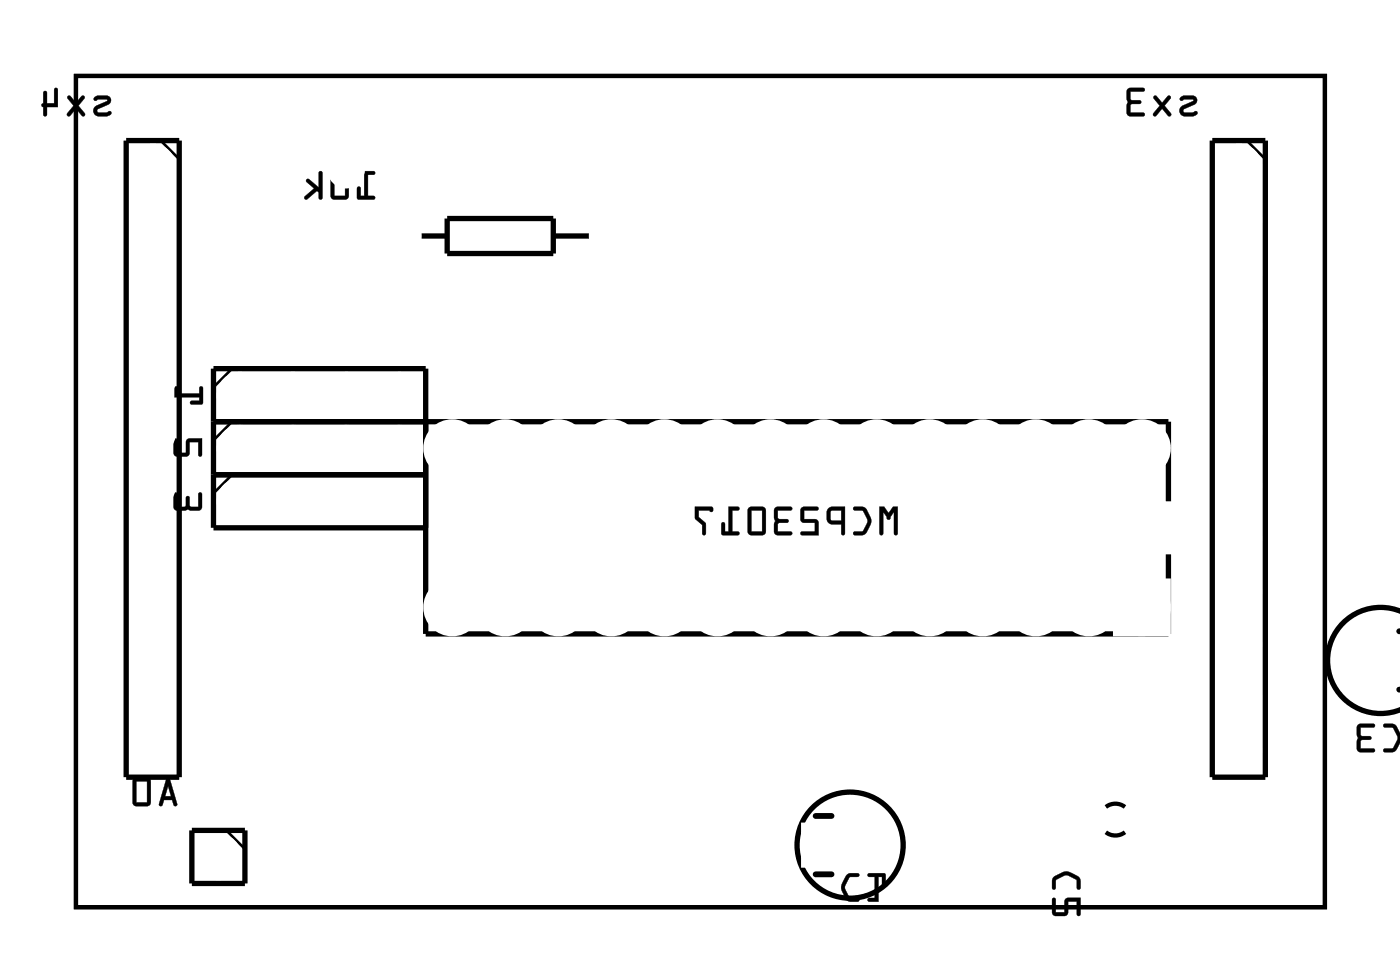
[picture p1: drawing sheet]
<svg xmlns="http://www.w3.org/2000/svg" width="67mm" height="47mm" viewBox="0 0 67 47" stroke-linecap="round" stroke-linejoin="round" font-family="sans-serif">
<path d="M3.6 3.6h59.8v39.8h-59.8zM53.8 38.6a.73 .73 0 0 0-.8 0M53.8 39.9a.73 .73 0 0 1-.8 0" fill="none" stroke="#000" stroke-width=".2"/>
<g fill="#000">
<path d="M8.4 18.5l.1 .1v.2h1v-.2l.2-.1v.8h-.6l.1-.1h.3v-.2h-1.1zM8.3 23.6h.2v.7l.4-.1v-.4l.1-.1 .1 .1v.4l.4 .1v-.6l.1-.1 .1 .7-.2 .1h-.5h-.6l-.1-.1zM8.3 21h.2v.7h.4l.1-.7h.7v.8h-.2v-.6h-.4l-.1 .6h-.6l-.1-.1z"/>
<path d="M4.5 4.7a.12 .12 0 0 0 .1 .1 .12 .12 0 0 0 .1 0h.4l-.5 .3a.27 .27 0 0 0-.1 .3 .27 .27 0 0 0 .2 .2l.6-.1v-.2l-.2 .1-.4-.1v-.1l.5-.2a.22 .22 0 0 0 .1-.2 .22 .22 0 0 0-.2-.2h-.4zM3.2 4.6v.1l.3 .4-.3 .3v.1h.2l.2-.3 .3 .3h.1l.1-.1-.3-.3 .2-.4v-.1h-.1l-.3 .3-.2-.3zM2.1 4.4v.5l-.1 .1 .2 .6v-.1v-.4h.6v-.8l-.1-.1-.1 .1v.6h-.4v-.5z"/>
<path d="M4.5 4.7a.12 .12 0 0 0 .1 .1 .12 .12 0 0 0 .1 0h.4l-.5 .2a.28 .28 0 0 0-.1 .4 .28 .28 0 0 0 .2 .2l.6-.1a.12 .12 0 0 0-.1-.2 .12 .12 0 0 0-.1 .1h-.4v-.1l.6-.4v-.2l-.1-.1a.71 .71 0 0 0-.7 .1zM4.5 4.7l.2-.1h.4a.22 .22 0 0 1 .2 .2 .22 .22 0 0 1-.1 .2l-.5 .2-.1 .1 .5 .1 .2-.1v.2l-.2 .1-.5-.1-.1-.1v-.2l.6-.4h-.4a.09 .09 0 0 1-.1 0 .09 .09 0 0 1-.1-.1zM3.2 4.6v.1l.3 .4-.3 .3a.1 .1 0 0 0 0 .2 .11 .11 0 0 0 .2-.1l.2-.3 .3 .3a.1 .1 0 0 0 .1 .1 .11 .11 0 0 0 .1-.2l-.3-.3 .2-.4a.1 .1 0 0 0 0-.1 .1 .1 0 0 0-.1 0l-.3 .3-.2-.3zM3.3 4.6h.1l.2 .3 .3-.3h.1v.1l-.3 .4 .4 .3-.1 .1h-.1l-.3-.3-.2 .3h-.2v-.1l.3-.3-.3-.4zM2.1 4.4v.5a.09 .09 0 0 0-.1 .1 .09 .09 0 0 0 .1 .1v.4a.1 .1 0 0 0 .1 .1 .1 .1 0 0 0 .1-.1l-.1-.4h.6v-.8a.1 .1 0 0 0-.1-.1 .1 .1 0 0 0-.1 .1v.6h-.4v-.5zM2.1 4.4h.1v.6h.4v-.7l.1-.1 .1 .1v.8h-.6v.4v.1l-.2-.6h.1z"/>
<path d="M8.4 18.5l-.1 .5h1.2v.2h-.3a.1 .1 0 0 0-.1 .1 .1 .1 0 0 0 .1 .1l.5-.1v-.7a.1 .1 0 0 0-.1-.1 .1 .1 0 0 0-.1 .1v.2h-1v-.3zM8.4 18.5l.1 .1v.3h1.1v-.3l.1-.1v.8h-.6l.1-.1h.4v-.2h-1.2z"/>
<path d="M17.4 8.2v1.2h-.1v-.4l-.2-.1v.6h.8v-.1h-.3v-1h.3l.1-.2zM15.9 8.2l-.1 1.2 .2 .2 .6-.1 .1-.1v-1.1l-.2-.1zM16 8.4h.5v1h-.5zM14.7 8.6v.1l.3 .3-.4 .4v.1h.1l.5-.4 .1 .1v.3h.1v-1.3l-.1 .1v.7l-.5-.4z"/>
<path d="M17.4 8.2v1.2h-.1v-.4a.1 .1 0 0 0-.1-.1 .1 .1 0 0 0-.1 .1v.5l.8 .1a.1 .1 0 0 0 .1-.1 .1 .1 0 0 0-.1-.1h-.3v-1h.3a.1 .1 0 0 0 .1-.1 .1 .1 0 0 0-.1-.1zM17.4 8.2l.5 .1v.1h-.3v1h.3v.1h-.8v-.6l.2 .1v.4h.1zM15.9 8.2l-.1 1.2 .2 .2h.6l.1-.2v-1.1l-.2-.1zM15.9 8.3l.6-.1 .2 .1v1.1l-.1 .1h-.6l-.1-.1zM16 8.4h.5v1h-.5zM16 8.4v1h.5v-1zM14.7 8.6v.1l.3 .3-.4 .4a.1 .1 0 0 0 0 .1 .1 .1 0 0 0 .1 0l.5-.4 .1 .1v.3a.1 .1 0 0 0 0 .1 .1 .1 0 0 0 .1-.1v-1.2a.1 .1 0 0 0-.1-.1 .1 .1 0 0 0 0 .1v.7l-.5-.4zM14.7 8.6h.1l.5 .4v-.7l.1-.1v1.3h-.1v-.3l-.1-.1-.5 .4h-.1v-.1l.5-.4-.4-.3z"/>
<path d="M56.5 4.7a.12 .12 0 0 0 .1 .1 .12 .12 0 0 0 .1 0h.4l-.5 .3a.27 .27 0 0 0-.1 .3 .27 .27 0 0 0 .2 .2l.6-.1v-.2l-.2 .1-.4-.1v-.1l.5-.2a.22 .22 0 0 0 .1-.2 .22 .22 0 0 0-.2-.2h-.4zM55.2 4.6v.1l.3 .4-.3 .3v.1h.2l.2-.3 .3 .3h.1l.1-.1-.3-.3 .2-.4v-.1h-.1l-.3 .3-.2-.3zM54 4.3v1.2l.1 .1h.7v-.2h-.7v-.4h.5v-.1v-.1h-.5v-.4h.6l.1-.1z"/>
<path d="M56.5 4.7a.12 .12 0 0 0 .1 .1 .12 .12 0 0 0 .1 0h.4l-.5 .2a.28 .28 0 0 0-.1 .4 .28 .28 0 0 0 .2 .2l.6-.1a.12 .12 0 0 0-.1-.2 .12 .12 0 0 0-.1 .1h-.4v-.1l.6-.4v-.2l-.1-.1a.71 .71 0 0 0-.7 .1zM56.5 4.7l.2-.1h.4a.22 .22 0 0 1 .2 .2 .22 .22 0 0 1-.1 .2l-.5 .2-.1 .1 .5 .1 .2-.1v.2l-.2 .1-.5-.1-.1-.1v-.2l.6-.4h-.4a.09 .09 0 0 1-.1 0 .09 .09 0 0 1-.1-.1zM55.2 4.6v.1l.3 .4-.3 .3a.1 .1 0 0 0 0 .2 .11 .11 0 0 0 .2-.1l.2-.3 .3 .3a.1 .1 0 0 0 .1 .1 .11 .11 0 0 0 .1-.2l-.3-.3 .2-.4a.1 .1 0 0 0 0-.1 .1 .1 0 0 0-.1 0l-.3 .3-.2-.3zM55.3 4.6h.1l.2 .3 .3-.3h.1v.1l-.3 .4 .4 .3-.1 .1h-.1l-.3-.3-.2 .3h-.2v-.1l.3-.3-.3-.4zM54 4.3l-.1 1.2 .2 .1h.6a.1 .1 0 0 0 .1-.1 .1 .1 0 0 0-.1-.1h-.6l.1-.4h.4a.1 .1 0 0 0 0-.1 .1 .1 0 0 0 0-.1h-.5v-.4h.6a.1 .1 0 0 0 .1-.1 .1 .1 0 0 0-.1-.1zM54 4.3h.8l-.1 .1h-.6v.4h.5v.1v.1h-.5v.4h.7v.2h-.7l-.1-.1z"/>
<path d="M3.6 3.6v39.8h59.8v-39.8zM3.6 3.6h59.8v39.8h-59.8z"/>
<path d="M8 37.3l-.4 1.2 .2 .1 .1-.3h.3l.1 .3h.1l.1-.1-.4-1.2zM8 37.6l.2 .5h-.3zM6.4 37.3v1.2l.1 .1h.6l.1-.2v-1.1l-.2-.1zM6.5 37.4h.5v1h-.5z"/>
<path d="M8 37.2l-.4 1.3 .2 .1 .1-.3h.3l.1 .3h.1l.1-.1-.4-1.2zM8 37.3h.1l.4 1.2-.1 .1-.1-.1-.1-.2h-.4l-.1 .3-.1-.1zM8 37.6l.2 .5h-.3zM8 37.6l-.1 .5h.3zM6.4 37.3v1.2l.1 .1h.6l.1-.2v-1.1l-.2-.1zM6.4 37.3l.6-.1 .2 .1v1.1l-.1 .2h-.6l-.1-.1zM6.5 37.4h.5v1h-.5zM6.5 37.4v1h.6v-1z"/>
<path d="M8.3 23.6v.7l.2 .2 .5-.1h.6l.1-.1v-.6a.1 .1 0 0 0-.1-.1 .1 .1 0 0 0-.1 .1v.6l-.4-.1v-.4a.1 .1 0 0 0-.1-.1 .1 .1 0 0 0-.1 .1v.4l-.4 .1v-.7zM8.3 23.6h.2v.7l.4-.1v-.4h.1h.1v.4l.4 .1v-.6l.1-.1 .1 .7-.2 .1h-.5h-.6l-.1-.1z"/>
<path d="M8.3 21v.7l.1 .2 .6-.1 .1-.6h.4v.6a.1 .1 0 0 0 .1 .1 .1 .1 0 0 0 .1-.1v-.8h-.8v.7h-.4v-.7zM8.3 21h.2v.7h.4l.1-.7h.7v.8h-.2v-.6h-.4l-.1 .6h-.6l-.1-.1z"/>
<path d="M42.1 24.3l.1 1.3 .1-.1v-1l.2 .2a.1 .1 0 0 0 0 .2 .11 .11 0 0 0 .1-.2l.2-.2v1l.1 .1 .1-1.3h-.2l-.3 .3-.2-.3zM40.9 24.3v.1l.4 .1 .2 .4-.2 .5-.4 .1v.1a.6 .6 0 0 0 .8-.6v-.2l-.2-.5h-.2zM39.7 24.3l-.1 .2v.4l.1 .2h.6v.5h.1l.1-1.3zM39.8 24.5l.5-.1v.5h-.5zM38.4 24.3l-.1 .6 .2 .1h.5v.4h-.6l-.1 .2h.9l-.1-.7h-.6v-.5h.6l.1-.1zM37.1 24.3v1.2l.1 .1h.7v-.1l-.7-.1 .1-.3 .4-.1 .1-.1h-.1l-.4-.1-.1-.4h.6l.1-.1zM35.8 24.3v1.2l.2 .1h.6l.1-.2v-1l-.2-.1zM36 24.4h.5v1h-.5zM34.9 24.3v1.1h-.2v-.3l-.1-.1-.1 .6h.9v-.1l-.3-.1v-1h.3v-.1zM33.3 24.3v.5l.3 .3v.5h.1l.1-.5-.4-.3v-.4h.6l.1 .1v-.2z"/>
<path d="M42.1 24.3v1.2a.1 .1 0 0 0 .1 .1 .1 .1 0 0 0 .1-.1v-1l.1 .2a.11 .11 0 0 0 .1 .2 .11 .11 0 0 0 .1-.2l.2-.2v1a.1 .1 0 0 0 .1 .1 .1 .1 0 0 0 .1-.1v-1.2h-.2l-.3 .3-.2-.3zM42.1 24.3h.2l.2 .3 .3-.3h.2l-.1 1.3-.1-.1v-1l-.3 .4-.2-.4v1l-.1 .1h-.1zM40.9 24.3v.1l.4 .1 .2 .4-.2 .5h-.4a.1 .1 0 0 0-.1 .1 .1 .1 0 0 0 .1 .1l.6-.1 .2-.6-.3-.6zM40.9 24.3h.5l.3 .5a.83 .83 0 0 1-.4 .8h-.4v-.1l.4-.1 .2-.4v-.2l-.2-.4h-.4zM39.7 24.3l-.1 .2v.4l.1 .2h.6v.4a.1 .1 0 0 0 .1 .1 .1 .1 0 0 0 .1-.1v-1.2h-.7zM39.7 24.3h.8l-.1 1.3h-.1v-.5h-.5l-.2-.2zM39.8 24.5l.5-.1v.5h-.5zM39.8 24.5v.4h.5v-.5zM38.4 24.3v.7h.6v.4h-.6a.1 .1 0 0 0-.1 .1 .1 .1 0 0 0 .1 .1h.8l-.1-.7h-.6v-.5h.6a.1 .1 0 0 0 .1 0 .1 .1 0 0 0-.1-.1zM38.4 24.3h.8l-.1 .1h-.6v.5h.6l.1 .7h-.9l.1-.1h.6v-.5h-.5l-.2-.1zM37.1 24.3v1.2l.1 .1h.6a.1 .1 0 0 0 .1-.1 .1 .1 0 0 0-.1-.1h-.6l.1-.3 .4-.1a.1 .1 0 0 0 .1-.1 .1 .1 0 0 0-.1-.1h-.4l-.1-.4h.6a.1 .1 0 0 0 .1 0 .1 .1 0 0 0-.1-.1zM37.1 24.3h.8l-.1 .1h-.6l.1 .4 .4 .1v.1l-.4 .1-.1 .4h.7v.1h-.7l-.1-.1zM35.8 24.3v1.2l.2 .1h.6l.1-.2v-1l-.2-.1zM35.9 24.3h.6l.1 .1 .1 1-.1 .2h-.6l-.2-.1zM36 24.4h.5v1h-.5zM36 24.4v1.1h.5v-1.1zM34.9 24.3v1.1h-.2v-.3a.1 .1 0 0 0-.1-.1 .1 .1 0 0 0-.1 .1l.1 .5h.7a.1 .1 0 0 0 .1-.1 .1 .1 0 0 0-.1-.1h-.2v-1h.2a.1 .1 0 0 0 .1 0 .1 .1 0 0 0-.1-.1zM34.9 24.3h.5l-.1 .1h-.3v1.1h.3v.1h-.8l.1-.6 .1 .1v.4h.2zM33.3 24.3v.5l.3 .3v.4a.1 .1 0 0 0 .1 .1 .1 .1 0 0 0 .1-.1v-.4l-.4-.3v-.4h.6l.1 .1v-.2zM33.3 24.3h.8v.2l-.1-.1h-.6v.4l.4 .3-.1 .5h-.1v-.5l-.3-.3z"/>
<path d="M66.2 34.7l.1 .1h.4l.2 .5-.2 .5h-.4l-.1 .2h.1a.6 .6 0 0 0 .8-.7l-.3-.6zM65 34.7v1.2l.1 .1h.7v-.2h-.7l.1-.4h.4l.1-.1h-.1l-.4-.1-.1-.4h.6l.1-.1z"/>
<path d="M66.2 34.7l.1 .1h.4l.2 .5-.2 .5h-.4a.1 .1 0 0 0-.1 .1 .1 .1 0 0 0 .1 .1l.5-.1 .3-.4v-.3l-.3-.5zM66.3 34.7h.5l.3 .5a.83 .83 0 0 1-.4 .8h-.4l-.1-.1h.1l.4-.1 .2-.4v-.2l-.2-.4h-.4zM65 34.7v1.2l.1 .1h.6a.1 .1 0 0 0 .1-.1 .1 .1 0 0 0-.1-.1h-.6l.1-.3 .4-.1a.1 .1 0 0 0 .1-.1 .1 .1 0 0 0-.1-.1h-.4l-.1-.4h.6a.1 .1 0 0 0 .1-.1 .1 .1 0 0 0-.1-.1zM65 34.7h.8l-.1 .1h-.6l.1 .4 .4 .1v.1h-.4l-.1 .4 .7 .1v.1h-.7l-.1-.1z"/>
<path d="M40.5 41.9l-.2 .5v.3l.3 .4 .5 .1a.1 .1 0 0 0 .1-.1 .1 .1 0 0 0-.1-.1h-.4l-.2-.5 .2-.5h.4a.1 .1 0 0 0 .1-.1 .1 .1 0 0 0-.1-.1zM40.5 41.9l.2-.1 .4 .1v.1h-.4l-.3 .5 .3 .5h.4v.1h-.5l-.3-.4a.77 .77 0 0 1 .2-.8zM41.6 41.8v.2h.3v1h-.3a.1 .1 0 0 0-.1 .1 .1 .1 0 0 0 .1 .1h.5v-1.2h.1v.3a.1 .1 0 0 0 .1 .1 .1 .1 0 0 0 .1-.1v-.5zM41.6 41.8l.8 .1-.1 .5h-.1v-.4h-.2l.1 1.2-.6-.1 .1-.1h.3v-1h-.3z"/>
<path d="M40.5 41.9l-.2 .5v.3l.3 .4 .5 .1v-.2h-.4l-.3-.5 .3-.5h.4v-.1l-.4-.1zM41.6 41.8v.2h.3v1h-.3l-.1 .1 .6 .1v-1.2h.1v.4h.1l.1-.5z"/>
<path d="M50.5 42l-.1 .2v.4l.1-.1 .1-.4 .5-.2 .4 .2 .1 .4 .1 .1v-.1a.6 .6 0 0 0-.6-.8l-.2 .1zM50.4 43v.7l.1 .1h.6v-.6h.5v.6h.1v-.8h-.7v.7h-.5v-.7z"/>
<path d="M50.5 42l-.1 .5a.1 .1 0 0 0 .1 .1 .1 .1 0 0 0 .1-.1v-.4l.5-.2 .4 .2v.4a.1 .1 0 0 0 .1 .1 .1 .1 0 0 0 .1-.1v-.5l-.5-.2-.2-.1zM50.5 42l.4-.2a.83 .83 0 0 1 .8 .3v.4l-.1 .1v-.1v-.4l-.4-.2h-.3l-.3 .2-.1 .4v.1l-.1-.1v-.3zM50.4 43v.7l.1 .2 .6-.1v-.6h.5l-.1 .6a.1 .1 0 0 0 .1 .1 .1 .1 0 0 0 .1-.1v-.8h-.7v.7h-.5v-.7zM50.4 43h.1v.7h.5v-.7h.7v.8h-.1v-.6h-.5v.6h-.6l-.1-.1z"/>
</g>
<g fill="none" stroke="#000" stroke-width=".25">
<path d="M6 6.7h2.6v30.5h-2.6zM20.1 11.3h1.3M21.4 10.5h5.1v1.6h-5.1zM26.5 11.3h1.8M58 6.7h2.6v30.5h-2.6zM9.2 39.8h2.5v2.5h-2.5zM10.2 22.7h10.2M10.2 20.2h45.7v3.8M20.4 25.3h-10.2v-7.6h10.2v12.7h35.5v-3.9M67.1 29.3a2.53 2.53 0 0 0-3.5 2.3 2.53 2.53 0 0 0 3.5 2.4"/>
<circle cx="40.7" cy="40.5" r="2.54"/>
</g>
<path d="M39 39.1h.8M67 30.2h.1M67 33h.1M39 41.9h.8" fill="none" stroke="#000" stroke-width=".28"/>
<path d="M7.7 6.7l.9 .9M11.1 17.7l-.9 .8M59.7 6.7l.9 .9M10.8 39.8l.9 .8M11.1 22.7l-.9 .9M11.1 20.2l-.9 .9" fill="none" stroke="#000" stroke-width=".13"/>
<path d="M66.7 30.9h.4v1.4h-.4z" fill="#fff"/>
<path d="M67.1 30.9h-.4v1.4h.4" fill="none" stroke="#fff" stroke-width=".76" stroke-linecap="butt"/>
<path d="M67.1 30.9v1.4a.8 .8 0 0 1 0-1.4z" fill-rule="evenodd" fill="#fff"/>
<path d="M67.1 31a.69 .69 0 0 0-.4 .6 .69 .69 0 0 0 .4 .6" fill="none" stroke="#fff" stroke-width=".76" stroke-linecap="butt"/>
<circle cx="64.8" cy="31.6" r=".7" fill="#fff"/>
<circle cx="64.8" cy="31.6" r=".7" fill="none" stroke="#fff" stroke-width=".76" stroke-linecap="butt"/>
<path d="M38.7 39.8h1.4v1.4h-1.4z" fill="#fff"/>
<path d="M38.7 39.8h1.4v1.4h-1.4z" fill="none" stroke="#fff" stroke-width=".76" stroke-linecap="butt"/>
<circle cx="39.4" cy="40.5" r=".7" fill="#fff"/>
<circle cx="39.4" cy="40.5" r=".7" fill="none" stroke="#fff" stroke-width=".76" stroke-linecap="butt"/>
<circle cx="42" cy="40.5" r=".7" fill="#fff"/>
<circle cx="42" cy="40.5" r=".7" fill="none" stroke="#fff" stroke-width=".76" stroke-linecap="butt"/>
<circle cx="52.1" cy="39.2" r=".64" fill="#fff"/>
<circle cx="52.1" cy="39.2" r=".64" fill="none" stroke="#fff" stroke-width=".76" stroke-linecap="butt"/>
<circle cx="54.7" cy="39.2" r=".64" fill="#fff"/>
<circle cx="54.7" cy="39.2" r=".64" fill="none" stroke="#fff" stroke-width=".76" stroke-linecap="butt"/>
<circle cx="11.5" cy="24" r=".74" fill="#fff"/>
<circle cx="11.5" cy="24" r=".74" fill="none" stroke="#fff" stroke-width=".76" stroke-linecap="butt"/>
<circle cx="14" cy="24" r=".74" fill="#fff"/>
<circle cx="14" cy="24" r=".74" fill="none" stroke="#fff" stroke-width=".76" stroke-linecap="butt"/>
<circle cx="16.6" cy="24" r=".74" fill="#fff"/>
<circle cx="16.6" cy="24" r=".74" fill="none" stroke="#fff" stroke-width=".76" stroke-linecap="butt"/>
<circle cx="19.1" cy="24" r=".74" fill="#fff"/>
<circle cx="19.1" cy="24" r=".74" fill="none" stroke="#fff" stroke-width=".76" stroke-linecap="butt"/>
<circle cx="11.5" cy="21.5" r=".74" fill="#fff"/>
<circle cx="11.5" cy="21.5" r=".74" fill="none" stroke="#fff" stroke-width=".76" stroke-linecap="butt"/>
<circle cx="14" cy="21.5" r=".74" fill="#fff"/>
<circle cx="14" cy="21.5" r=".74" fill="none" stroke="#fff" stroke-width=".76" stroke-linecap="butt"/>
<circle cx="16.6" cy="21.5" r=".74" fill="#fff"/>
<circle cx="16.6" cy="21.5" r=".74" fill="none" stroke="#fff" stroke-width=".76" stroke-linecap="butt"/>
<circle cx="19.1" cy="21.5" r=".74" fill="#fff"/>
<circle cx="19.1" cy="21.5" r=".74" fill="none" stroke="#fff" stroke-width=".76" stroke-linecap="butt"/>
<circle cx="11.5" cy="18.9" r=".74" fill="#fff"/>
<circle cx="11.5" cy="18.9" r=".74" fill="none" stroke="#fff" stroke-width=".76" stroke-linecap="butt"/>
<circle cx="14" cy="18.9" r=".74" fill="#fff"/>
<circle cx="14" cy="18.9" r=".74" fill="none" stroke="#fff" stroke-width=".76" stroke-linecap="butt"/>
<circle cx="16.6" cy="18.9" r=".74" fill="#fff"/>
<circle cx="16.6" cy="18.9" r=".74" fill="none" stroke="#fff" stroke-width=".76" stroke-linecap="butt"/>
<circle cx="19.1" cy="18.9" r=".74" fill="#fff"/>
<circle cx="19.1" cy="18.9" r=".74" fill="none" stroke="#fff" stroke-width=".76" stroke-linecap="butt"/>
<path d="M53.7 28.1h2v2h-2z" fill="#fff"/>
<path d="M53.7 28.1h2v2h-2z" fill="none" stroke="#fff" stroke-width=".76" stroke-linecap="butt"/>
<circle cx="54.7" cy="29.1" r="1" fill="#fff"/>
<circle cx="54.7" cy="29.1" r="1" fill="none" stroke="#fff" stroke-width=".76" stroke-linecap="butt"/>
<circle cx="54.7" cy="21.5" r="1" fill="#fff"/>
<circle cx="54.7" cy="21.5" r="1" fill="none" stroke="#fff" stroke-width=".76" stroke-linecap="butt"/>
<circle cx="52.1" cy="29.1" r="1" fill="#fff"/>
<circle cx="52.1" cy="29.1" r="1" fill="none" stroke="#fff" stroke-width=".76" stroke-linecap="butt"/>
<circle cx="52.1" cy="21.5" r="1" fill="#fff"/>
<circle cx="52.1" cy="21.5" r="1" fill="none" stroke="#fff" stroke-width=".76" stroke-linecap="butt"/>
<circle cx="49.6" cy="29.1" r="1" fill="#fff"/>
<circle cx="49.6" cy="29.1" r="1" fill="none" stroke="#fff" stroke-width=".76" stroke-linecap="butt"/>
<circle cx="49.6" cy="21.5" r="1" fill="#fff"/>
<circle cx="49.6" cy="21.5" r="1" fill="none" stroke="#fff" stroke-width=".76" stroke-linecap="butt"/>
<circle cx="47.1" cy="29.1" r="1" fill="#fff"/>
<circle cx="47.1" cy="29.1" r="1" fill="none" stroke="#fff" stroke-width=".76" stroke-linecap="butt"/>
<circle cx="47.1" cy="21.5" r="1" fill="#fff"/>
<circle cx="47.1" cy="21.5" r="1" fill="none" stroke="#fff" stroke-width=".76" stroke-linecap="butt"/>
<circle cx="44.5" cy="29.1" r="1" fill="#fff"/>
<circle cx="44.5" cy="29.1" r="1" fill="none" stroke="#fff" stroke-width=".76" stroke-linecap="butt"/>
<circle cx="44.5" cy="21.5" r="1" fill="#fff"/>
<circle cx="44.5" cy="21.5" r="1" fill="none" stroke="#fff" stroke-width=".76" stroke-linecap="butt"/>
<circle cx="42" cy="29.1" r="1" fill="#fff"/>
<circle cx="42" cy="29.1" r="1" fill="none" stroke="#fff" stroke-width=".76" stroke-linecap="butt"/>
<circle cx="42" cy="21.5" r="1" fill="#fff"/>
<circle cx="42" cy="21.5" r="1" fill="none" stroke="#fff" stroke-width=".76" stroke-linecap="butt"/>
<circle cx="39.4" cy="29.1" r="1" fill="#fff"/>
<circle cx="39.4" cy="29.1" r="1" fill="none" stroke="#fff" stroke-width=".76" stroke-linecap="butt"/>
<circle cx="39.4" cy="21.5" r="1" fill="#fff"/>
<circle cx="39.4" cy="21.5" r="1" fill="none" stroke="#fff" stroke-width=".76" stroke-linecap="butt"/>
<circle cx="36.9" cy="29.1" r="1" fill="#fff"/>
<circle cx="36.9" cy="29.1" r="1" fill="none" stroke="#fff" stroke-width=".76" stroke-linecap="butt"/>
<circle cx="36.9" cy="21.5" r="1" fill="#fff"/>
<circle cx="36.9" cy="21.5" r="1" fill="none" stroke="#fff" stroke-width=".76" stroke-linecap="butt"/>
<circle cx="34.4" cy="29.1" r="1" fill="#fff"/>
<circle cx="34.4" cy="29.1" r="1" fill="none" stroke="#fff" stroke-width=".76" stroke-linecap="butt"/>
<circle cx="34.4" cy="21.5" r="1" fill="#fff"/>
<circle cx="34.4" cy="21.5" r="1" fill="none" stroke="#fff" stroke-width=".76" stroke-linecap="butt"/>
<circle cx="31.8" cy="29.1" r="1" fill="#fff"/>
<circle cx="31.8" cy="29.1" r="1" fill="none" stroke="#fff" stroke-width=".76" stroke-linecap="butt"/>
<circle cx="31.8" cy="21.5" r="1" fill="#fff"/>
<circle cx="31.8" cy="21.5" r="1" fill="none" stroke="#fff" stroke-width=".76" stroke-linecap="butt"/>
<circle cx="29.3" cy="29.1" r="1" fill="#fff"/>
<circle cx="29.3" cy="29.1" r="1" fill="none" stroke="#fff" stroke-width=".76" stroke-linecap="butt"/>
<circle cx="29.3" cy="21.5" r="1" fill="#fff"/>
<circle cx="29.3" cy="21.5" r="1" fill="none" stroke="#fff" stroke-width=".76" stroke-linecap="butt"/>
<circle cx="26.7" cy="29.1" r="1" fill="#fff"/>
<circle cx="26.7" cy="29.1" r="1" fill="none" stroke="#fff" stroke-width=".76" stroke-linecap="butt"/>
<circle cx="26.7" cy="21.5" r="1" fill="#fff"/>
<circle cx="26.7" cy="21.5" r="1" fill="none" stroke="#fff" stroke-width=".76" stroke-linecap="butt"/>
<circle cx="24.2" cy="29.1" r="1" fill="#fff"/>
<circle cx="24.2" cy="29.1" r="1" fill="none" stroke="#fff" stroke-width=".76" stroke-linecap="butt"/>
<circle cx="24.2" cy="21.5" r="1" fill="#fff"/>
<circle cx="24.2" cy="21.5" r="1" fill="none" stroke="#fff" stroke-width=".76" stroke-linecap="butt"/>
<circle cx="21.7" cy="29.1" r="1" fill="#fff"/>
<circle cx="21.7" cy="29.1" r="1" fill="none" stroke="#fff" stroke-width=".76" stroke-linecap="butt"/>
<circle cx="21.7" cy="21.5" r="1" fill="#fff"/>
<circle cx="21.7" cy="21.5" r="1" fill="none" stroke="#fff" stroke-width=".76" stroke-linecap="butt"/>
<circle cx="10.5" cy="41" r=".74" fill="#fff"/>
<circle cx="10.5" cy="41" r=".74" fill="none" stroke="#fff" stroke-width=".76" stroke-linecap="butt"/>
<circle cx="16.6" cy="8.1" r=".56" fill="#fff"/>
<circle cx="16.6" cy="8.1" r=".56" fill="none" stroke="#fff" stroke-width=".66" stroke-linecap="butt"/>
<circle cx="10.2" cy="36.7" r=".56" fill="#fff"/>
<circle cx="10.2" cy="36.7" r=".56" fill="none" stroke="#fff" stroke-width=".66" stroke-linecap="butt"/>
<circle cx="13.4" cy="36.7" r=".56" fill="#fff"/>
<circle cx="13.4" cy="36.7" r=".56" fill="none" stroke="#fff" stroke-width=".66" stroke-linecap="butt"/>
<circle cx="16.6" cy="36.7" r=".56" fill="#fff"/>
<circle cx="16.6" cy="36.7" r=".56" fill="none" stroke="#fff" stroke-width=".66" stroke-linecap="butt"/>
<circle cx="19.7" cy="36.7" r=".56" fill="#fff"/>
<circle cx="19.7" cy="36.7" r=".56" fill="none" stroke="#fff" stroke-width=".66" stroke-linecap="butt"/>
<circle cx="22.9" cy="36.7" r=".56" fill="#fff"/>
<circle cx="22.9" cy="36.7" r=".56" fill="none" stroke="#fff" stroke-width=".66" stroke-linecap="butt"/>
<circle cx="13.4" cy="8.1" r=".56" fill="#fff"/>
<circle cx="13.4" cy="8.1" r=".56" fill="none" stroke="#fff" stroke-width=".66" stroke-linecap="butt"/>
<circle cx="10.2" cy="8.1" r=".56" fill="#fff"/>
<circle cx="10.2" cy="8.1" r=".56" fill="none" stroke="#fff" stroke-width=".66" stroke-linecap="butt"/>
<circle cx="19.7" cy="8.1" r=".56" fill="#fff"/>
<circle cx="19.7" cy="8.1" r=".56" fill="none" stroke="#fff" stroke-width=".66" stroke-linecap="butt"/>
<circle cx="26.1" cy="36.7" r=".56" fill="#fff"/>
<circle cx="26.1" cy="36.7" r=".56" fill="none" stroke="#fff" stroke-width=".66" stroke-linecap="butt"/>
<circle cx="29.3" cy="36.7" r=".56" fill="#fff"/>
<circle cx="29.3" cy="36.7" r=".56" fill="none" stroke="#fff" stroke-width=".66" stroke-linecap="butt"/>
<circle cx="32.4" cy="36.7" r=".56" fill="#fff"/>
<circle cx="32.4" cy="36.7" r=".56" fill="none" stroke="#fff" stroke-width=".66" stroke-linecap="butt"/>
<circle cx="35.6" cy="36.7" r=".56" fill="#fff"/>
<circle cx="35.6" cy="36.7" r=".56" fill="none" stroke="#fff" stroke-width=".66" stroke-linecap="butt"/>
<circle cx="38.8" cy="36.7" r=".56" fill="#fff"/>
<circle cx="38.8" cy="36.7" r=".56" fill="none" stroke="#fff" stroke-width=".66" stroke-linecap="butt"/>
<circle cx="42" cy="36.7" r=".56" fill="#fff"/>
<circle cx="42" cy="36.7" r=".56" fill="none" stroke="#fff" stroke-width=".66" stroke-linecap="butt"/>
<circle cx="45.1" cy="36.7" r=".56" fill="#fff"/>
<circle cx="45.1" cy="36.7" r=".56" fill="none" stroke="#fff" stroke-width=".66" stroke-linecap="butt"/>
<circle cx="48.3" cy="36.7" r=".56" fill="#fff"/>
<circle cx="48.3" cy="36.7" r=".56" fill="none" stroke="#fff" stroke-width=".66" stroke-linecap="butt"/>
<circle cx="51.5" cy="36.7" r=".56" fill="#fff"/>
<circle cx="51.5" cy="36.7" r=".56" fill="none" stroke="#fff" stroke-width=".66" stroke-linecap="butt"/>
<circle cx="54.7" cy="36.7" r=".56" fill="#fff"/>
<circle cx="54.7" cy="36.7" r=".56" fill="none" stroke="#fff" stroke-width=".66" stroke-linecap="butt"/>
<circle cx="32.4" cy="8.1" r=".56" fill="#fff"/>
<circle cx="32.4" cy="8.1" r=".56" fill="none" stroke="#fff" stroke-width=".66" stroke-linecap="butt"/>
<circle cx="35.6" cy="8.1" r=".56" fill="#fff"/>
<circle cx="35.6" cy="8.1" r=".56" fill="none" stroke="#fff" stroke-width=".66" stroke-linecap="butt"/>
<circle cx="38.8" cy="8.1" r=".56" fill="#fff"/>
<circle cx="38.8" cy="8.1" r=".56" fill="none" stroke="#fff" stroke-width=".66" stroke-linecap="butt"/>
<circle cx="42" cy="8.1" r=".56" fill="#fff"/>
<circle cx="42" cy="8.1" r=".56" fill="none" stroke="#fff" stroke-width=".66" stroke-linecap="butt"/>
<circle cx="45.1" cy="8.1" r=".56" fill="#fff"/>
<circle cx="45.1" cy="8.1" r=".56" fill="none" stroke="#fff" stroke-width=".66" stroke-linecap="butt"/>
<circle cx="48.3" cy="8.1" r=".56" fill="#fff"/>
<circle cx="48.3" cy="8.1" r=".56" fill="none" stroke="#fff" stroke-width=".66" stroke-linecap="butt"/>
<circle cx="51.5" cy="8.1" r=".56" fill="#fff"/>
<circle cx="51.5" cy="8.1" r=".56" fill="none" stroke="#fff" stroke-width=".66" stroke-linecap="butt"/>
<circle cx="54.7" cy="8.1" r=".56" fill="#fff"/>
<circle cx="54.7" cy="8.1" r=".56" fill="none" stroke="#fff" stroke-width=".66" stroke-linecap="butt"/>
<circle cx="22.9" cy="8.1" r=".56" fill="#fff"/>
<circle cx="22.9" cy="8.1" r=".56" fill="none" stroke="#fff" stroke-width=".66" stroke-linecap="butt"/>
<circle cx="26.1" cy="8.1" r=".56" fill="#fff"/>
<circle cx="26.1" cy="8.1" r=".56" fill="none" stroke="#fff" stroke-width=".66" stroke-linecap="butt"/>
<circle cx="29.3" cy="8.1" r=".56" fill="#fff"/>
<circle cx="29.3" cy="8.1" r=".56" fill="none" stroke="#fff" stroke-width=".66" stroke-linecap="butt"/>
<circle cx="16.6" cy="8.1" r=".56" fill="#fff"/>
<circle cx="16.6" cy="8.1" r=".56" fill="none" stroke="#fff" stroke-width=".66" stroke-linecap="butt"/>
<circle cx="10.2" cy="36.7" r=".56" fill="#fff"/>
<circle cx="10.2" cy="36.7" r=".56" fill="none" stroke="#fff" stroke-width=".66" stroke-linecap="butt"/>
<circle cx="13.4" cy="36.7" r=".56" fill="#fff"/>
<circle cx="13.4" cy="36.7" r=".56" fill="none" stroke="#fff" stroke-width=".66" stroke-linecap="butt"/>
<circle cx="16.6" cy="36.7" r=".56" fill="#fff"/>
<circle cx="16.6" cy="36.7" r=".56" fill="none" stroke="#fff" stroke-width=".66" stroke-linecap="butt"/>
<circle cx="19.7" cy="36.7" r=".56" fill="#fff"/>
<circle cx="19.7" cy="36.7" r=".56" fill="none" stroke="#fff" stroke-width=".66" stroke-linecap="butt"/>
<circle cx="22.9" cy="36.7" r=".56" fill="#fff"/>
<circle cx="22.9" cy="36.7" r=".56" fill="none" stroke="#fff" stroke-width=".66" stroke-linecap="butt"/>
<circle cx="13.4" cy="8.1" r=".56" fill="#fff"/>
<circle cx="13.4" cy="8.1" r=".56" fill="none" stroke="#fff" stroke-width=".66" stroke-linecap="butt"/>
<circle cx="10.2" cy="8.1" r=".56" fill="#fff"/>
<circle cx="10.2" cy="8.1" r=".56" fill="none" stroke="#fff" stroke-width=".66" stroke-linecap="butt"/>
<circle cx="19.7" cy="8.1" r=".56" fill="#fff"/>
<circle cx="19.7" cy="8.1" r=".56" fill="none" stroke="#fff" stroke-width=".66" stroke-linecap="butt"/>
<circle cx="26.1" cy="36.7" r=".56" fill="#fff"/>
<circle cx="26.1" cy="36.7" r=".56" fill="none" stroke="#fff" stroke-width=".66" stroke-linecap="butt"/>
<circle cx="29.3" cy="36.7" r=".56" fill="#fff"/>
<circle cx="29.3" cy="36.7" r=".56" fill="none" stroke="#fff" stroke-width=".66" stroke-linecap="butt"/>
<circle cx="32.4" cy="36.7" r=".56" fill="#fff"/>
<circle cx="32.4" cy="36.7" r=".56" fill="none" stroke="#fff" stroke-width=".66" stroke-linecap="butt"/>
<circle cx="35.6" cy="36.7" r=".56" fill="#fff"/>
<circle cx="35.6" cy="36.7" r=".56" fill="none" stroke="#fff" stroke-width=".66" stroke-linecap="butt"/>
<circle cx="38.8" cy="36.7" r=".56" fill="#fff"/>
<circle cx="38.8" cy="36.7" r=".56" fill="none" stroke="#fff" stroke-width=".66" stroke-linecap="butt"/>
<circle cx="42" cy="36.7" r=".56" fill="#fff"/>
<circle cx="42" cy="36.7" r=".56" fill="none" stroke="#fff" stroke-width=".66" stroke-linecap="butt"/>
<circle cx="45.1" cy="36.7" r=".56" fill="#fff"/>
<circle cx="45.1" cy="36.7" r=".56" fill="none" stroke="#fff" stroke-width=".66" stroke-linecap="butt"/>
<circle cx="48.3" cy="36.7" r=".56" fill="#fff"/>
<circle cx="48.3" cy="36.7" r=".56" fill="none" stroke="#fff" stroke-width=".66" stroke-linecap="butt"/>
<circle cx="51.5" cy="36.7" r=".56" fill="#fff"/>
<circle cx="51.5" cy="36.7" r=".56" fill="none" stroke="#fff" stroke-width=".66" stroke-linecap="butt"/>
<circle cx="54.7" cy="36.7" r=".56" fill="#fff"/>
<circle cx="54.7" cy="36.7" r=".56" fill="none" stroke="#fff" stroke-width=".66" stroke-linecap="butt"/>
<circle cx="32.4" cy="8.1" r=".56" fill="#fff"/>
<circle cx="32.4" cy="8.1" r=".56" fill="none" stroke="#fff" stroke-width=".66" stroke-linecap="butt"/>
<circle cx="35.6" cy="8.1" r=".56" fill="#fff"/>
<circle cx="35.6" cy="8.1" r=".56" fill="none" stroke="#fff" stroke-width=".66" stroke-linecap="butt"/>
<circle cx="38.8" cy="8.1" r=".56" fill="#fff"/>
<circle cx="38.8" cy="8.1" r=".56" fill="none" stroke="#fff" stroke-width=".66" stroke-linecap="butt"/>
<circle cx="42" cy="8.1" r=".56" fill="#fff"/>
<circle cx="42" cy="8.1" r=".56" fill="none" stroke="#fff" stroke-width=".66" stroke-linecap="butt"/>
<circle cx="45.1" cy="8.1" r=".56" fill="#fff"/>
<circle cx="45.1" cy="8.1" r=".56" fill="none" stroke="#fff" stroke-width=".66" stroke-linecap="butt"/>
<circle cx="48.3" cy="8.1" r=".56" fill="#fff"/>
<circle cx="48.3" cy="8.1" r=".56" fill="none" stroke="#fff" stroke-width=".66" stroke-linecap="butt"/>
<circle cx="51.5" cy="8.1" r=".56" fill="#fff"/>
<circle cx="51.5" cy="8.1" r=".56" fill="none" stroke="#fff" stroke-width=".66" stroke-linecap="butt"/>
<circle cx="54.7" cy="8.1" r=".56" fill="#fff"/>
<circle cx="54.7" cy="8.1" r=".56" fill="none" stroke="#fff" stroke-width=".66" stroke-linecap="butt"/>
<circle cx="22.9" cy="8.1" r=".56" fill="#fff"/>
<circle cx="22.9" cy="8.1" r=".56" fill="none" stroke="#fff" stroke-width=".66" stroke-linecap="butt"/>
<circle cx="26.1" cy="8.1" r=".56" fill="#fff"/>
<circle cx="26.1" cy="8.1" r=".56" fill="none" stroke="#fff" stroke-width=".66" stroke-linecap="butt"/>
<circle cx="29.3" cy="8.1" r=".56" fill="#fff"/>
<circle cx="29.3" cy="8.1" r=".56" fill="none" stroke="#fff" stroke-width=".66" stroke-linecap="butt"/>
<circle cx="29.3" cy="11.3" r=".7" fill="#fff"/>
<circle cx="29.3" cy="11.3" r=".7" fill="none" stroke="#fff" stroke-width=".76" stroke-linecap="butt"/>
<circle cx="19.1" cy="11.3" r=".7" fill="#fff"/>
<circle cx="19.1" cy="11.3" r=".7" fill="none" stroke="#fff" stroke-width=".76" stroke-linecap="butt"/>
<circle cx="59.3" cy="8" r=".74" fill="#fff"/>
<circle cx="59.3" cy="8" r=".74" fill="none" stroke="#fff" stroke-width=".76" stroke-linecap="butt"/>
<circle cx="59.3" cy="10.5" r=".74" fill="#fff"/>
<circle cx="59.3" cy="10.5" r=".74" fill="none" stroke="#fff" stroke-width=".76" stroke-linecap="butt"/>
<circle cx="59.3" cy="13.1" r=".74" fill="#fff"/>
<circle cx="59.3" cy="13.1" r=".74" fill="none" stroke="#fff" stroke-width=".76" stroke-linecap="butt"/>
<circle cx="59.3" cy="15.6" r=".74" fill="#fff"/>
<circle cx="59.3" cy="15.6" r=".74" fill="none" stroke="#fff" stroke-width=".76" stroke-linecap="butt"/>
<circle cx="59.3" cy="18.2" r=".74" fill="#fff"/>
<circle cx="59.3" cy="18.2" r=".74" fill="none" stroke="#fff" stroke-width=".76" stroke-linecap="butt"/>
<circle cx="59.3" cy="20.7" r=".74" fill="#fff"/>
<circle cx="59.3" cy="20.7" r=".74" fill="none" stroke="#fff" stroke-width=".76" stroke-linecap="butt"/>
<circle cx="59.3" cy="23.2" r=".74" fill="#fff"/>
<circle cx="59.3" cy="23.2" r=".74" fill="none" stroke="#fff" stroke-width=".76" stroke-linecap="butt"/>
<circle cx="59.3" cy="25.8" r=".74" fill="#fff"/>
<circle cx="59.3" cy="25.8" r=".74" fill="none" stroke="#fff" stroke-width=".76" stroke-linecap="butt"/>
<circle cx="59.3" cy="28.3" r=".74" fill="#fff"/>
<circle cx="59.3" cy="28.3" r=".74" fill="none" stroke="#fff" stroke-width=".76" stroke-linecap="butt"/>
<circle cx="59.3" cy="30.9" r=".74" fill="#fff"/>
<circle cx="59.3" cy="30.9" r=".74" fill="none" stroke="#fff" stroke-width=".76" stroke-linecap="butt"/>
<circle cx="59.3" cy="33.4" r=".74" fill="#fff"/>
<circle cx="59.3" cy="33.4" r=".74" fill="none" stroke="#fff" stroke-width=".76" stroke-linecap="butt"/>
<circle cx="59.3" cy="35.9" r=".74" fill="#fff"/>
<circle cx="59.3" cy="35.9" r=".74" fill="none" stroke="#fff" stroke-width=".76" stroke-linecap="butt"/>
<circle cx="7.3" cy="8" r=".74" fill="#fff"/>
<circle cx="7.3" cy="8" r=".74" fill="none" stroke="#fff" stroke-width=".76" stroke-linecap="butt"/>
<circle cx="7.3" cy="10.5" r=".74" fill="#fff"/>
<circle cx="7.3" cy="10.5" r=".74" fill="none" stroke="#fff" stroke-width=".76" stroke-linecap="butt"/>
<circle cx="7.3" cy="13.1" r=".74" fill="#fff"/>
<circle cx="7.3" cy="13.1" r=".74" fill="none" stroke="#fff" stroke-width=".76" stroke-linecap="butt"/>
<circle cx="7.3" cy="15.6" r=".74" fill="#fff"/>
<circle cx="7.3" cy="15.6" r=".74" fill="none" stroke="#fff" stroke-width=".76" stroke-linecap="butt"/>
<circle cx="7.3" cy="18.2" r=".74" fill="#fff"/>
<circle cx="7.3" cy="18.2" r=".74" fill="none" stroke="#fff" stroke-width=".76" stroke-linecap="butt"/>
<circle cx="7.3" cy="20.7" r=".74" fill="#fff"/>
<circle cx="7.3" cy="20.7" r=".74" fill="none" stroke="#fff" stroke-width=".76" stroke-linecap="butt"/>
<circle cx="7.3" cy="23.2" r=".74" fill="#fff"/>
<circle cx="7.3" cy="23.2" r=".74" fill="none" stroke="#fff" stroke-width=".76" stroke-linecap="butt"/>
<circle cx="7.3" cy="25.8" r=".74" fill="#fff"/>
<circle cx="7.3" cy="25.8" r=".74" fill="none" stroke="#fff" stroke-width=".76" stroke-linecap="butt"/>
<circle cx="7.3" cy="28.3" r=".74" fill="#fff"/>
<circle cx="7.3" cy="28.3" r=".74" fill="none" stroke="#fff" stroke-width=".76" stroke-linecap="butt"/>
<circle cx="7.3" cy="30.9" r=".74" fill="#fff"/>
<circle cx="7.3" cy="30.9" r=".74" fill="none" stroke="#fff" stroke-width=".76" stroke-linecap="butt"/>
<circle cx="7.3" cy="33.4" r=".74" fill="#fff"/>
<circle cx="7.3" cy="33.4" r=".74" fill="none" stroke="#fff" stroke-width=".76" stroke-linecap="butt"/>
<circle cx="7.3" cy="35.9" r=".74" fill="#fff"/>
<circle cx="7.3" cy="35.9" r=".74" fill="none" stroke="#fff" stroke-width=".76" stroke-linecap="butt"/>
<circle cx="58.4" cy="41.6" r=".35" fill="#fff"/>
<circle cx="58.4" cy="41.6" r=".35" fill="none" stroke="#fff" stroke-width=".55"/>
<circle cx="35.2" cy="42.2" r=".35" fill="#fff"/>
<circle cx="35.2" cy="42.2" r=".35" fill="none" stroke="#fff" stroke-width=".55"/>
<circle cx="60.2" cy="42.2" r=".35" fill="#fff"/>
<circle cx="60.2" cy="42.2" r=".35" fill="none" stroke="#fff" stroke-width=".55"/>
<circle cx="53.5" cy="26.4" r=".35" fill="#fff"/>
<circle cx="53.5" cy="26.4" r=".35" fill="none" stroke="#fff" stroke-width=".55"/>
<circle cx="26.7" cy="24.6" r=".35" fill="#fff"/>
<circle cx="26.7" cy="24.6" r=".35" fill="none" stroke="#fff" stroke-width=".55"/>
<circle cx="48" cy="32.5" r=".35" fill="#fff"/>
<circle cx="48" cy="32.5" r=".35" fill="none" stroke="#fff" stroke-width=".55"/>
<circle cx="55.3" cy="34.3" r=".35" fill="#fff"/>
<circle cx="55.3" cy="34.3" r=".35" fill="none" stroke="#fff" stroke-width=".55"/>
</svg>
